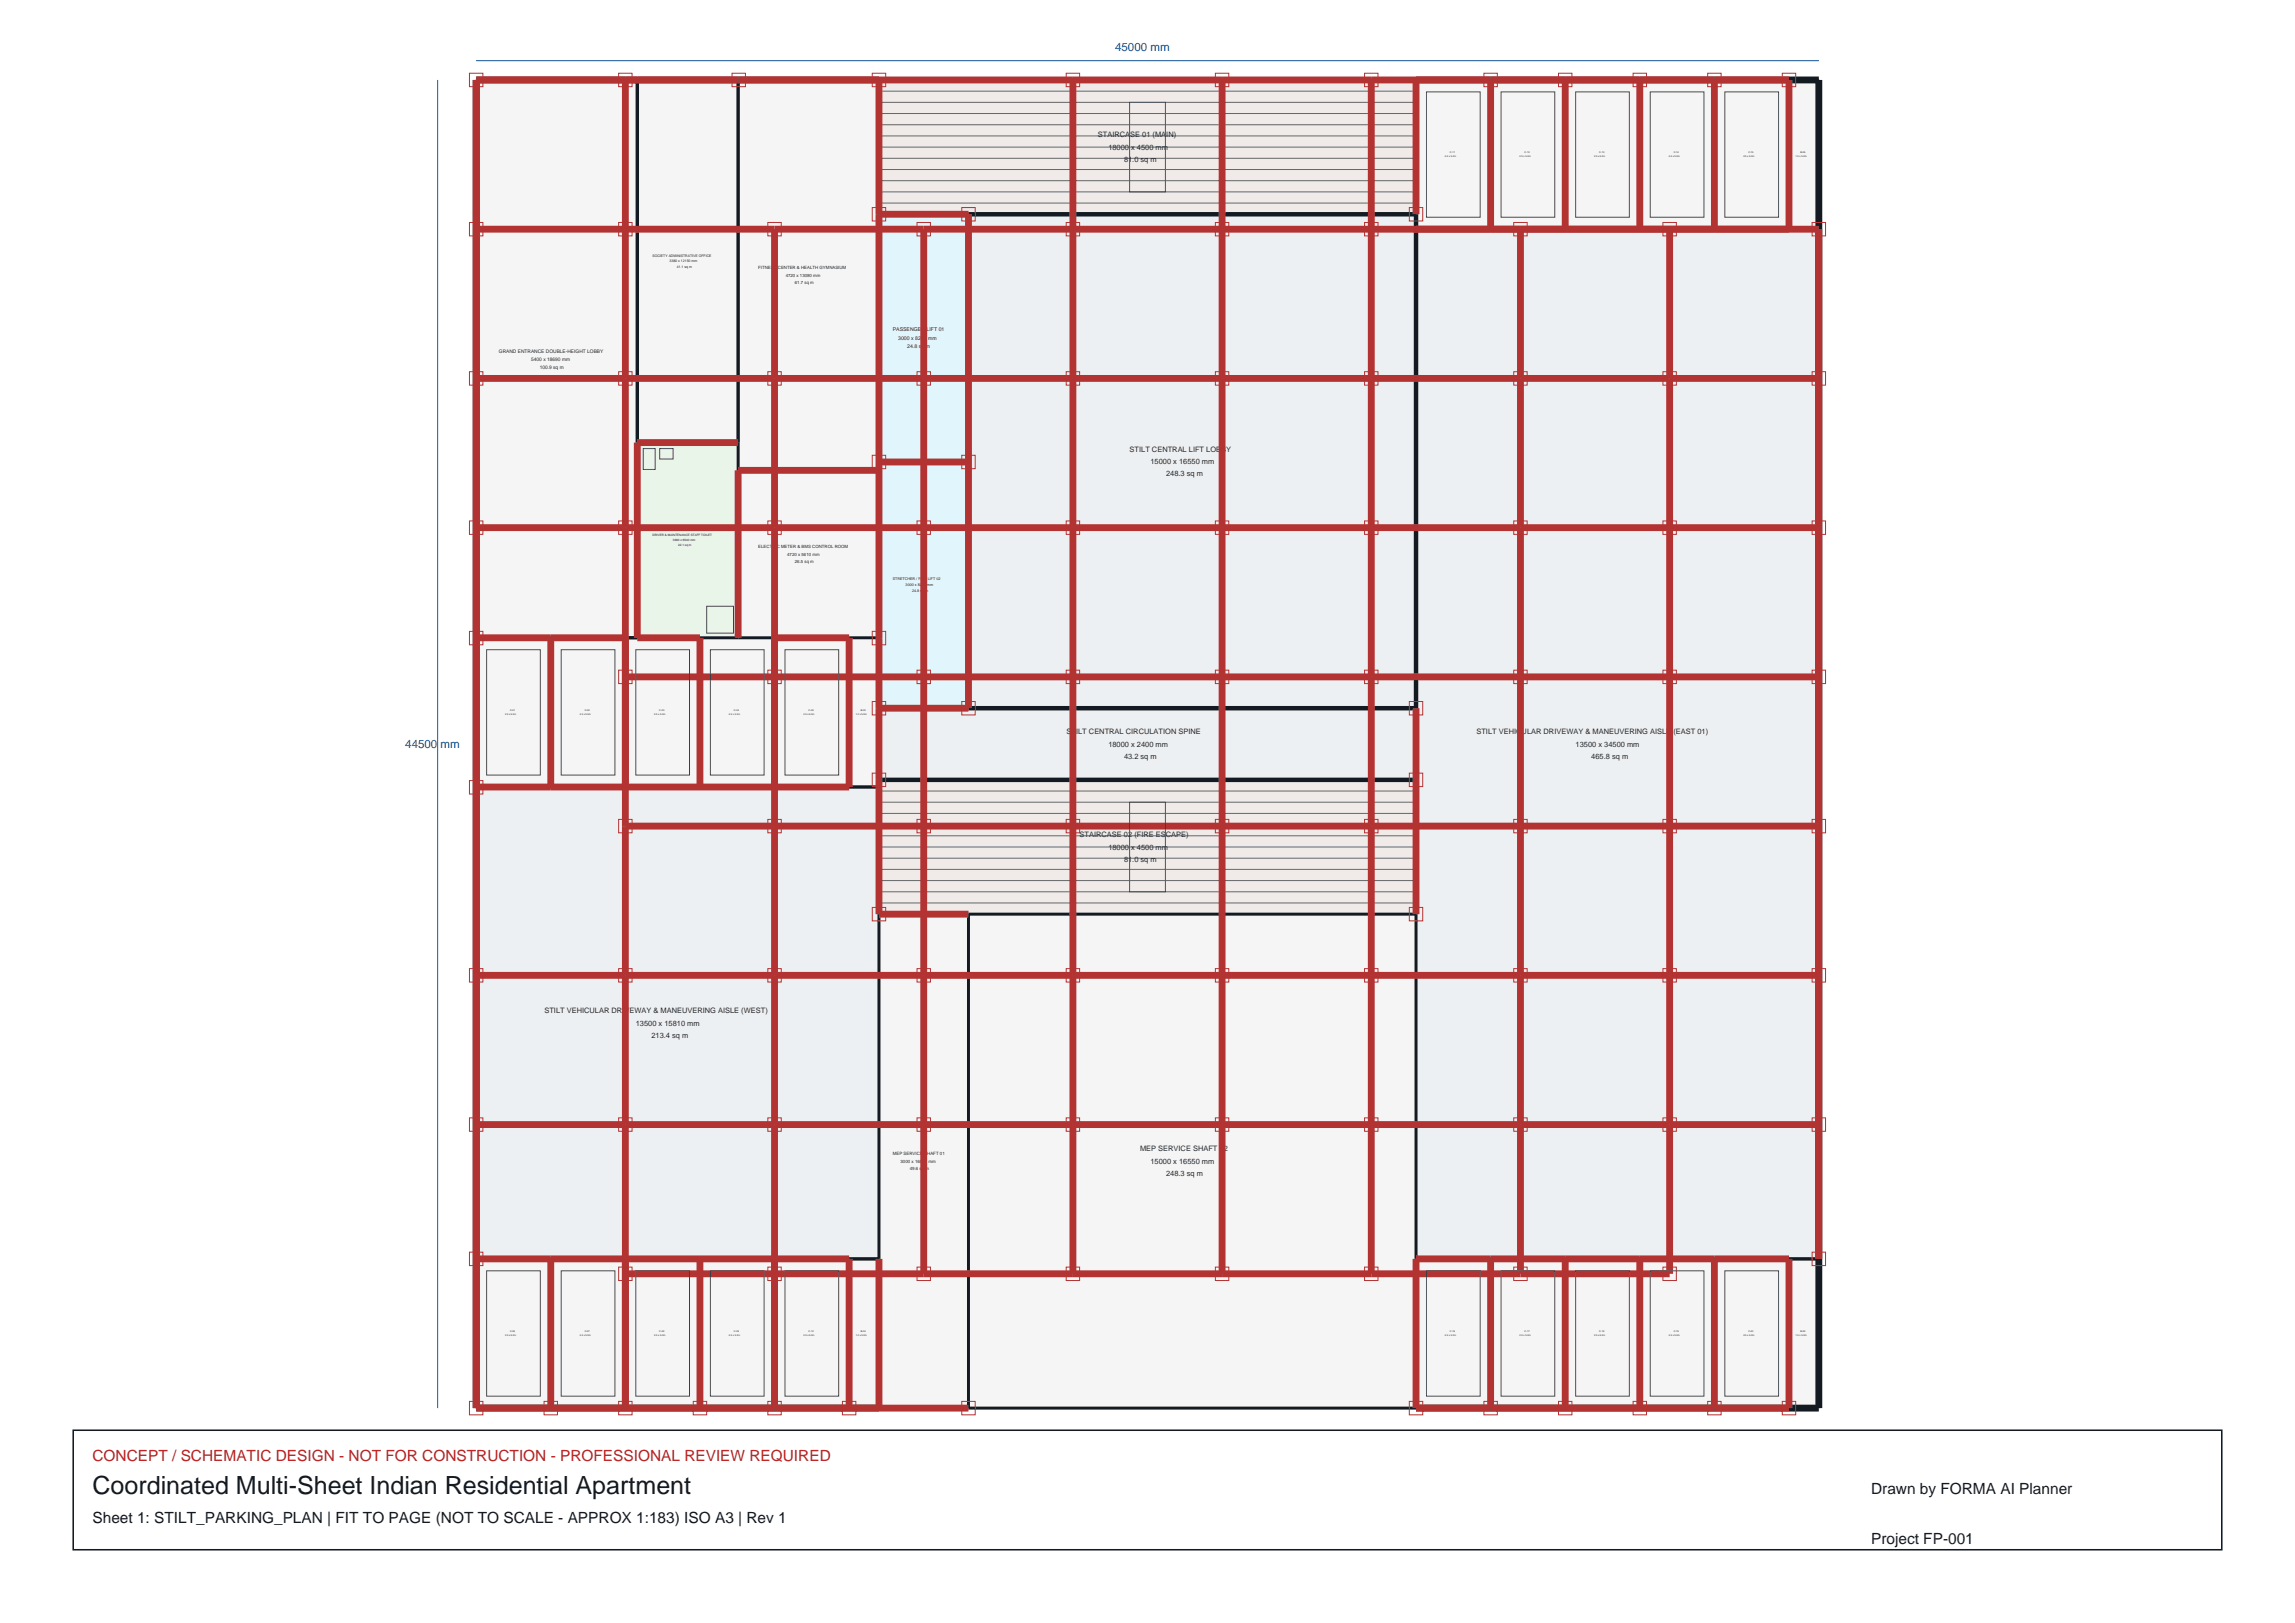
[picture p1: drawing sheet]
<svg xmlns="http://www.w3.org/2000/svg" width="420mm" height="297mm" viewBox="0 0 420 297" stroke-linecap="round" stroke-linejoin="round" font-family="sans-serif">
<defs><g id="words">
<text font-size="4.6" fill="#141a21" x="16.9" y="273.4">Coordinated Multi-Sheet Indian Residential Apartment</text>
<text font-size="2.8" fill="#bf1f1f" x="16.9" y="267.4">CONCEPT / SCHEMATIC DESIGN - NOT FOR CONSTRUCTION - PROFESSIONAL REVIEW REQUIRED</text>
<g font-size="2.8" fill="#141a21">
<text x="342.5" y="273.4">Drawn by FORMA AI Planner</text>
<text x="16.9" y="278.7">Sheet 1: STILT_PARKING_PLAN | FIT TO PAGE (NOT TO SCALE - APPROX 1:183) ISO A3 | Rev 1</text>
<text x="342.5" y="282.6">Project FP-001</text>
</g>
<g font-size="2.1" fill="#1a5999">
<text x="204.2" y="9.4">45000 mm</text>
<text x="74.2" y="136.9">44500 mm</text>
</g>
<g font-size="1.4" fill="#1f2630">
<text x="201" y="25.1">STAIRCASE 01 (MAIN)</text>
<text x="202.9" y="27.4">18000 x 4500 mm</text>
<text x="205.8" y="29.7">81.0 sq m</text>
<text x="206.8" y="82.6">STILT CENTRAL LIFT LOBBY</text>
<text x="210.6" y="84.9">15000 x 16550 mm</text>
<text x="213.5" y="87.1">248.3 sq m</text>
<text x="195.3" y="134.4">STILT CENTRAL CIRCULATION SPINE</text>
<text x="202.9" y="136.7">18000 x 2400 mm</text>
<text x="270.3" y="134.4">STILT VEHICULAR DRIVEWAY &amp; MANEUVERING AISLE (EAST 01)</text>
<text x="288.5" y="136.7">13500 x 34500 mm</text>
<text x="205.8" y="138.9">43.2 sq m</text>
<text x="291.3" y="138.9">465.8 sq m</text>
<text x="197.7" y="153.2">STAIRCASE 02 (FIRE ESCAPE)</text>
<text x="202.9" y="155.5">18000 x 4500 mm</text>
<text x="205.8" y="157.7">81.0 sq m</text>
<text x="99.7" y="185.4">STILT VEHICULAR DRIVEWAY &amp; MANEUVERING AISLE (WEST)</text>
<text x="116.4" y="187.7">13500 x 15810 mm</text>
<text x="119.3" y="189.9">213.4 sq m</text>
<text x="208.7" y="210.7">MEP SERVICE SHAFT 02</text>
<text x="210.6" y="213">15000 x 16550 mm</text>
<text x="213.5" y="215.2">248.3 sq m</text>
</g>
<g font-size="1" fill="#1f2630">
<text x="163.4" y="60.6">PASSENGER LIFT 01</text>
<text x="164.4" y="62.2">3000 x 8280 mm</text>
<text x="166.1" y="63.7">24.8 sq m</text>
</g>
<g font-size=".9" fill="#1f2630">
<text x="91.3" y="64.5">GRAND ENTRANCE DOUBLE-HEIGHT LOBBY</text>
<text x="97.3" y="66">5400 x 18690 mm</text>
<text x="98.8" y="67.5">100.9 sq m</text>
</g>
<g font-size=".8" fill="#1f2630">
<text x="138.8" y="49.3">FITNESS CENTER &amp; HEALTH GYMNASIUM</text>
<text x="143.8" y="50.6">4720 x 13080 mm</text>
<text x="145.5" y="52">61.7 sq m</text>
<text x="138.8" y="100.4">ELECTRIC METER &amp; BMS CONTROL ROOM</text>
<text x="144.1" y="101.7">4720 x 5610 mm</text>
<text x="145.5" y="103">26.5 sq m</text>
<text x="163.4" y="211.5">MEP SERVICE SHAFT 01</text>
<text x="164.9" y="212.8">3000 x 16550 mm</text>
<text x="166.6" y="214.1">49.6 sq m</text>
</g>
<g font-size=".7" fill="#1f2630">
<text x="163.4" y="106.2">STRETCHER / FIRE LIFT 02</text>
<text x="165.8" y="107.3">3000 x 8270 mm</text>
<text x="167" y="108.4">24.8 sq m</text>
</g>
<g font-size=".6" fill="#1f2630">
<text x="119.5" y="47">SOCIETY ADMINISTRATIVE OFFICE</text>
<text x="122.6" y="48">3380 x 12150 mm</text>
<text x="123.9" y="49.1">41.1 sq m</text>
<text x="119.5" y="98.1">DRIVER &amp; MAINTENANCE STAFF TOILET</text>
<text x="123.2" y="99.1">3380 x 6540 mm</text>
<text x="124.1" y="100">22.1 sq m</text>
</g>
<g font-size=".4" fill="#1f2630">
<text x="264.5" y="28.8">2.5 x 5.0m</text>
<text x="265.5" y="28.1">C-11</text>
<text x="278.2" y="28.8">2.5 x 5.0m</text>
<text x="279.1" y="28.1">C-12</text>
<text x="291.9" y="28.8">2.5 x 5.0m</text>
<text x="292.8" y="28.1">C-13</text>
<text x="305.5" y="28.8">2.5 x 5.0m</text>
<text x="306.4" y="28.1">C-14</text>
<text x="319.2" y="28.8">2.5 x 5.0m</text>
<text x="320.1" y="28.1">C-15</text>
<text x="328.7" y="28.8">1.0 x 5.0m</text>
<text x="329.6" y="28.1">B-06</text>
<text x="92.5" y="130.9">2.5 x 5.0m</text>
<text x="93.4" y="130.2">C-01</text>
<text x="106.1" y="130.9">2.5 x 5.0m</text>
<text x="107" y="130.2">C-02</text>
<text x="119.8" y="130.9">2.5 x 5.0m</text>
<text x="120.7" y="130.2">C-03</text>
<text x="133.4" y="130.9">2.5 x 5.0m</text>
<text x="134.4" y="130.2">C-04</text>
<text x="147.1" y="130.9">2.5 x 5.0m</text>
<text x="148" y="130.2">C-05</text>
<text x="156.7" y="130.9">1.0 x 5.0m</text>
<text x="157.6" y="130.2">B-02</text>
<text x="92.5" y="244.6">2.5 x 5.0m</text>
<text x="93.4" y="243.8">C-06</text>
<text x="106.1" y="244.6">2.5 x 5.0m</text>
<text x="107" y="243.8">C-07</text>
<text x="119.8" y="244.6">2.5 x 5.0m</text>
<text x="120.7" y="243.8">C-08</text>
<text x="133.4" y="244.6">2.5 x 5.0m</text>
<text x="134.4" y="243.8">C-09</text>
<text x="147.1" y="244.6">2.5 x 5.0m</text>
<text x="148" y="243.8">C-10</text>
<text x="156.7" y="244.6">1.0 x 5.0m</text>
<text x="157.6" y="243.8">B-04</text>
<text x="264.5" y="244.6">2.5 x 5.0m</text>
<text x="265.5" y="243.8">C-16</text>
<text x="278.2" y="244.6">2.5 x 5.0m</text>
<text x="279.1" y="243.8">C-17</text>
<text x="291.9" y="244.6">2.5 x 5.0m</text>
<text x="292.8" y="243.8">C-18</text>
<text x="305.5" y="244.6">2.5 x 5.0m</text>
<text x="306.4" y="243.8">C-19</text>
<text x="319.2" y="244.6">2.5 x 5.0m</text>
<text x="320.1" y="243.8">C-20</text>
<text x="328.7" y="244.6">1.0 x 5.0m</text>
<text x="329.6" y="243.8">B-08</text>
</g>
</g></defs>
<path d="M87.2 14.6h245.8v243.1h-245.8z" fill="none" stroke="#4d4d4d" stroke-width=".18"/>
<path d="M160.9 14.6h98.3v24.6h-98.3z" fill="#f0ebe8"/>
<path d="M160.9 18.7h98.3M160.9 16.7h98.3M160.9 37.2h98.3M160.9 35.1h98.3M160.9 33.1h98.3M160.9 31h98.3M160.9 29h98.3M160.9 26.9h98.3M160.9 24.9h98.3M160.9 22.8h98.3M160.9 20.8h98.3" fill="none" stroke="#666" stroke-width=".18"/>
<path d="M160.9 142.7h98.3v24.6h-98.3z" fill="#f0ebe8"/>
<path d="M160.9 159.1h98.3M160.9 157.1h98.3M160.9 155h98.3M160.9 153h98.3M160.9 150.9h98.3M160.9 148.9h98.3M160.9 146.8h98.3M160.9 144.8h98.3M160.9 165.3h98.3M160.9 163.2h98.3M160.9 161.2h98.3" fill="none" stroke="#666" stroke-width=".18"/>
<g fill="#e0f5fc">
<path d="M160.9 39.2h16.4v45.2h-16.4z"/>
<path d="M160.9 84.4h16.4v45.2h-16.4z"/>
</g>
<g fill="#edf0f2">
<path d="M177.3 39.2h81.9v90.4h-81.9z"/>
<path d="M160.9 129.6h98.3v13.1h-98.3z"/>
</g>
<g fill="#f5f5f5">
<path d="M160.9 167.3h16.4v90.4h-16.4z"/>
<path d="M177.3 167.3h81.9v90.4h-81.9z"/>
<path d="M87.2 14.6h29.5v102.1h-29.5z"/>
<path d="M116.7 14.6h18.4v66.4h-18.4z"/>
</g>
<path d="M116.7 81h18.4v35.7h-18.4z" fill="#e8f5e8"/>
<g fill="#f5f5f5">
<path d="M135.1 14.6h25.8v71.5h-25.8z"/>
<path d="M135.1 86.1h25.8v30.6h-25.8z"/>
<path d="M87.2 116.7h13.6v27.3h-13.6z"/>
<path d="M100.8 116.7h13.7v27.3h-13.7z"/>
<path d="M114.5 116.7h13.6v27.3h-13.6z"/>
<path d="M128.1 116.7h13.7v27.3h-13.7z"/>
<path d="M141.8 116.7h13.7v27.3h-13.7z"/>
<path d="M155.5 116.7h5.4v27.3h-5.4z"/>
<path d="M87.2 230.4h13.6v27.3h-13.6z"/>
<path d="M100.8 230.4h13.7v27.3h-13.7z"/>
<path d="M114.5 230.4h13.6v27.3h-13.6z"/>
<path d="M128.1 230.4h13.7v27.3h-13.7z"/>
<path d="M141.8 230.4h13.7v27.3h-13.7z"/>
<path d="M155.5 230.4h5.4v27.3h-5.4z"/>
</g>
<path d="M87.2 144h73.7v86.4h-73.7z" fill="#edf0f2"/>
<g fill="#f5f5f5">
<path d="M259.2 14.6h13.7v27.3h-13.7z"/>
<path d="M272.9 14.6h13.7v27.3h-13.7z"/>
<path d="M286.6 14.6h13.6v27.3h-13.6z"/>
<path d="M300.2 14.6h13.7v27.3h-13.7z"/>
<path d="M313.9 14.6h13.6v27.3h-13.6z"/>
<path d="M327.5 14.6h5.5v27.3h-5.5z"/>
<path d="M259.2 230.4h13.7v27.3h-13.7z"/>
<path d="M272.9 230.4h13.7v27.3h-13.7z"/>
<path d="M286.6 230.4h13.6v27.3h-13.6z"/>
<path d="M300.2 230.4h13.7v27.3h-13.7z"/>
<path d="M313.9 230.4h13.6v27.3h-13.6z"/>
<path d="M327.5 230.4h5.5v27.3h-5.5z"/>
</g>
<path d="M259.2 41.9h73.8v188.5h-73.8z" fill="#edf0f2"/>
<path d="M135.1 86.1h25.8v30.6h-44.2v-35.7h18.4v35.7M160.9 167.3h98.3v90.4h-98.3zM177.3 167.3v90.4" fill="none" stroke="#141a21" stroke-width=".55"/>
<path d="M160.9 39.2h98.3M177.3 39.2v90.4M160.9 84.4h16.4M160.9 86.1v-71.5h98.3v152.7M160.9 116.7v50.6M160.9 129.6h98.3M160.9 142.7h98.3" fill="none" stroke="#141a21" stroke-width=".82" stroke-linecap="butt"/>
<g fill="none" stroke="#141a21" stroke-width=".63" stroke-linecap="butt">
<path d="M116.7 14.6v66.4M135.1 14.6v66.4M272.9 14.6v27.3M286.6 14.6v27.3M300.2 14.6v27.3M313.9 14.6v27.3M327.5 14.6v27.3M259.2 41.9h73.8M87.2 116.7h29.5M100.8 116.7v27.3M114.5 116.7v27.3M128.1 116.7v27.3"/>
<path d="M141.8 116.7v27.3M155.5 116.7v27.3M87.2 144h73.7M87.2 230.4h73.7M100.8 230.4v27.3M114.5 230.4v27.3M128.1 230.4v27.3M141.8 230.4v27.3M155.5 230.4v27.3M259.2 230.4h73.8M272.9 230.4v27.3M286.6 230.4v27.3"/>
<path d="M300.2 230.4v27.3M313.9 230.4v27.3M327.5 230.4v27.3"/>
</g>
<path d="M160.9 14.6h-73.7v243.1h73.7M259.2 14.6h73.8v243.1h-73.8" fill="none" stroke="#141a21" stroke-width="1.3" stroke-linecap="butt"/>
<g fill="none" stroke="#b33333" stroke-width=".18">
<path d="M85.9 13.4h2.5v2.5h-2.5zM113.3 13.4h2.4v2.5h-2.4zM134 13.4h2.5v2.5h-2.5zM159.7 13.4h2.4v2.5h-2.4zM195.2 13.4h2.5v2.5h-2.5zM222.5 13.4h2.5v2.5h-2.5zM249.8 13.4h2.5v2.5h-2.5zM271.7 13.4h2.4v2.5h-2.4zM285.3 13.4h2.5v2.5h-2.5zM299 13.4h2.4v2.5h-2.4zM312.6 13.4h2.5v2.5h-2.5zM326.3 13.4h2.4v2.5h-2.4z"/>
<path d="M159.7 38h2.4v2.4h-2.4zM176.1 38h2.4v2.4h-2.4zM258 38h2.5v2.4h-2.5zM85.9 40.7h2.5v2.5h-2.5zM113.3 40.7h2.4v2.5h-2.4zM140.6 40.7h2.4v2.5h-2.4zM167.9 40.7h2.4v2.5h-2.4zM195.2 40.7h2.5v2.5h-2.5zM222.5 40.7h2.5v2.5h-2.5zM249.8 40.7h2.5v2.5h-2.5zM277.1 40.7h2.5v2.5h-2.5zM304.4 40.7h2.5v2.5h-2.5z"/>
<path d="M331.8 40.7h2.4v2.5h-2.4zM85.9 68h2.5v2.5h-2.5zM113.3 68h2.4v2.5h-2.4zM140.6 68h2.4v2.5h-2.4zM167.9 68h2.4v2.5h-2.4zM195.2 68h2.5v2.5h-2.5zM222.5 68h2.5v2.5h-2.5zM249.8 68h2.5v2.5h-2.5zM277.1 68h2.5v2.5h-2.5zM304.4 68h2.5v2.5h-2.5zM331.8 68h2.4v2.5h-2.4zM85.9 95.3h2.5v2.5h-2.5z"/>
<path d="M113.3 95.3h2.4v2.5h-2.4zM140.6 95.3h2.4v2.5h-2.4zM159.7 83.3h2.4v2.5h-2.4zM167.9 95.3h2.4v2.5h-2.4zM176.1 83.3h2.4v2.5h-2.4zM195.2 95.3h2.5v2.5h-2.5zM222.5 95.3h2.5v2.5h-2.5zM249.8 95.3h2.5v2.5h-2.5zM277.1 95.3h2.5v2.5h-2.5zM304.4 95.3h2.5v2.5h-2.5zM331.8 95.3h2.4v2.5h-2.4zM85.9 115.6h2.5v2.4h-2.5z"/>
<path d="M159.7 115.6h2.4v2.4h-2.4zM113.3 122.7h2.4v2.4h-2.4zM140.6 122.7h2.4v2.4h-2.4zM159.7 128.4h2.4v2.4h-2.4zM167.9 122.7h2.4v2.4h-2.4zM176.1 128.4h2.4v2.4h-2.4zM195.2 122.7h2.5v2.4h-2.5zM222.5 122.7h2.5v2.4h-2.5zM249.8 122.7h2.5v2.4h-2.5zM258 128.4h2.5v2.4h-2.5zM277.1 122.7h2.5v2.4h-2.5zM304.4 122.7h2.5v2.4h-2.5z"/>
<path d="M331.8 122.7h2.4v2.4h-2.4zM85.9 142.9h2.5v2.4h-2.5zM113.3 150h2.4v2.4h-2.4zM140.6 150h2.4v2.4h-2.4zM159.7 141.5h2.4v2.5h-2.4zM167.9 150h2.4v2.4h-2.4zM195.2 150h2.5v2.4h-2.5zM222.5 150h2.5v2.4h-2.5zM249.8 150h2.5v2.4h-2.5zM258 141.5h2.5v2.5h-2.5zM277.1 150h2.5v2.4h-2.5zM304.4 150h2.5v2.4h-2.5z"/>
<path d="M331.8 150h2.4v2.4h-2.4zM85.9 177.3h2.5v2.4h-2.5zM113.3 177.3h2.4v2.4h-2.4zM140.6 177.3h2.4v2.4h-2.4zM159.7 166.1h2.4v2.4h-2.4zM167.9 177.3h2.4v2.4h-2.4zM195.2 177.3h2.5v2.4h-2.5zM222.5 177.3h2.5v2.4h-2.5zM249.8 177.3h2.5v2.4h-2.5zM258 166.1h2.5v2.4h-2.5zM277.1 177.3h2.5v2.4h-2.5zM304.4 177.3h2.5v2.4h-2.5z"/>
<path d="M331.8 177.3h2.4v2.4h-2.4zM85.9 204.6h2.5v2.4h-2.5zM113.3 204.6h2.4v2.4h-2.4zM140.6 204.6h2.4v2.4h-2.4zM167.9 204.6h2.4v2.4h-2.4zM195.2 204.6h2.5v2.4h-2.5zM222.5 204.6h2.5v2.4h-2.5zM249.8 204.6h2.5v2.4h-2.5zM277.1 204.6h2.5v2.4h-2.5zM304.4 204.6h2.5v2.4h-2.5zM331.8 204.6h2.4v2.4h-2.4zM85.9 229.2h2.5v2.4h-2.5z"/>
<path d="M113.3 231.9h2.4v2.5h-2.4zM140.6 231.9h2.4v2.5h-2.4zM167.9 231.9h2.4v2.5h-2.4zM195.2 231.9h2.5v2.5h-2.5zM222.5 231.9h2.5v2.5h-2.5zM249.8 231.9h2.5v2.5h-2.5zM277.1 231.9h2.5v2.5h-2.5zM304.4 231.9h2.5v2.5h-2.5zM331.8 229.2h2.4v2.4h-2.4zM85.9 256.5h2.5v2.4h-2.5zM99.6 256.5h2.5v2.4h-2.5zM113.3 256.5h2.4v2.4h-2.4z"/>
<path d="M126.9 256.5h2.5v2.4h-2.5zM140.6 256.5h2.4v2.4h-2.4zM154.2 256.5h2.5v2.4h-2.5zM176.1 256.5h2.4v2.4h-2.4zM258 256.5h2.5v2.4h-2.5zM271.7 256.5h2.4v2.4h-2.4zM285.3 256.5h2.5v2.4h-2.5zM299 256.5h2.4v2.4h-2.4zM312.6 256.5h2.5v2.4h-2.5zM326.3 256.5h2.4v2.4h-2.4z"/>
</g>
<g fill="none" stroke="#b33333" stroke-width="1.3" stroke-linecap="butt">
<path d="M114.5 14.6v243.1M160.9 14.6v152.7h16.4M196.4 14.6v218.5M223.7 14.6v218.5M251 14.6v218.5M259.2 14.6v24.6M272.9 14.6v27.3M286.6 14.6v27.3M300.2 14.6v27.3M313.9 14.6v27.3M160.9 39.2h16.4v90.4h-16.4M87.2 41.9h245.8v188.5"/>
<path d="M141.8 41.9v215.8M169.1 41.9v191.2M278.4 41.9v191.2M305.7 41.9v191.2h-191.2M327.5 41.9v-27.3h-240.3v243.1h90.1M87.2 69.3h245.8M87.2 96.6h245.8M135.1 81h-18.4v35.7h11.4v27.3M160.9 84.6h16.4M160.9 86.1h-25.8v30.6M87.2 116.7h27.3M100.8 116.7v27.3"/>
<path d="M141.8 116.7h13.7v27.3h-68.3M114.5 123.9h218.5M259.2 129.6v37.7M114.5 151.2h218.5M87.2 178.5h245.8M87.2 205.8h245.8M87.2 230.4h68.3v27.3M100.8 230.4v27.3M128.1 230.4v27.3M160.9 230.4v27.3M259.2 230.4h68.3v27.3h-68.3zM272.9 230.4v27.3"/>
<path d="M286.6 230.4v27.3M300.2 230.4v27.3M313.9 230.4v27.3"/>
</g>
<g fill="none" stroke="#4d4d4d" stroke-width=".18">
<path d="M206.8 18.7h6.6v16.4h-6.6zM261.2 16.8h9.8v23h-9.8zM274.8 16.8h9.8v23h-9.8zM288.5 16.8h9.8v23h-9.8zM302.1 16.8h9.9v23h-9.9zM315.8 16.8h9.8v23h-9.8zM117.8 82.1h2.2v3.8h-2.2zM120.8 82.1h2.4v1.9h-2.4zM89.1 118.9h9.8v23h-9.8zM102.7 118.9h9.9v23h-9.9zM116.4 118.9h9.8v23h-9.8zM129.4 111h4.9v4.9h-4.9z"/>
<path d="M130.1 118.9h9.8v23h-9.8zM143.7 118.9h9.8v23h-9.8zM206.8 146.8h6.6v16.4h-6.6zM89.1 232.6h9.8v22.9h-9.8zM102.7 232.6h9.9v22.9h-9.9zM116.4 232.6h9.8v22.9h-9.8zM130.1 232.6h9.8v22.9h-9.8zM143.7 232.6h9.8v22.9h-9.8zM261.2 232.6h9.8v22.9h-9.8zM274.8 232.6h9.8v22.9h-9.8zM288.5 232.6h9.8v22.9h-9.8zM302.1 232.6h9.9v22.9h-9.9z"/>
<path d="M315.8 232.6h9.8v22.9h-9.8z"/>
</g>
<path d="M80.1 14.6v243.1M87.2 11.1h245.8" fill="none" stroke="#1a5999" stroke-width=".18"/>
<path d="M13.4 261.8h393.4v21.8h-393.4z" fill="none" stroke="#141a21" stroke-width=".28"/>
<use href="#words"/>
</svg>
